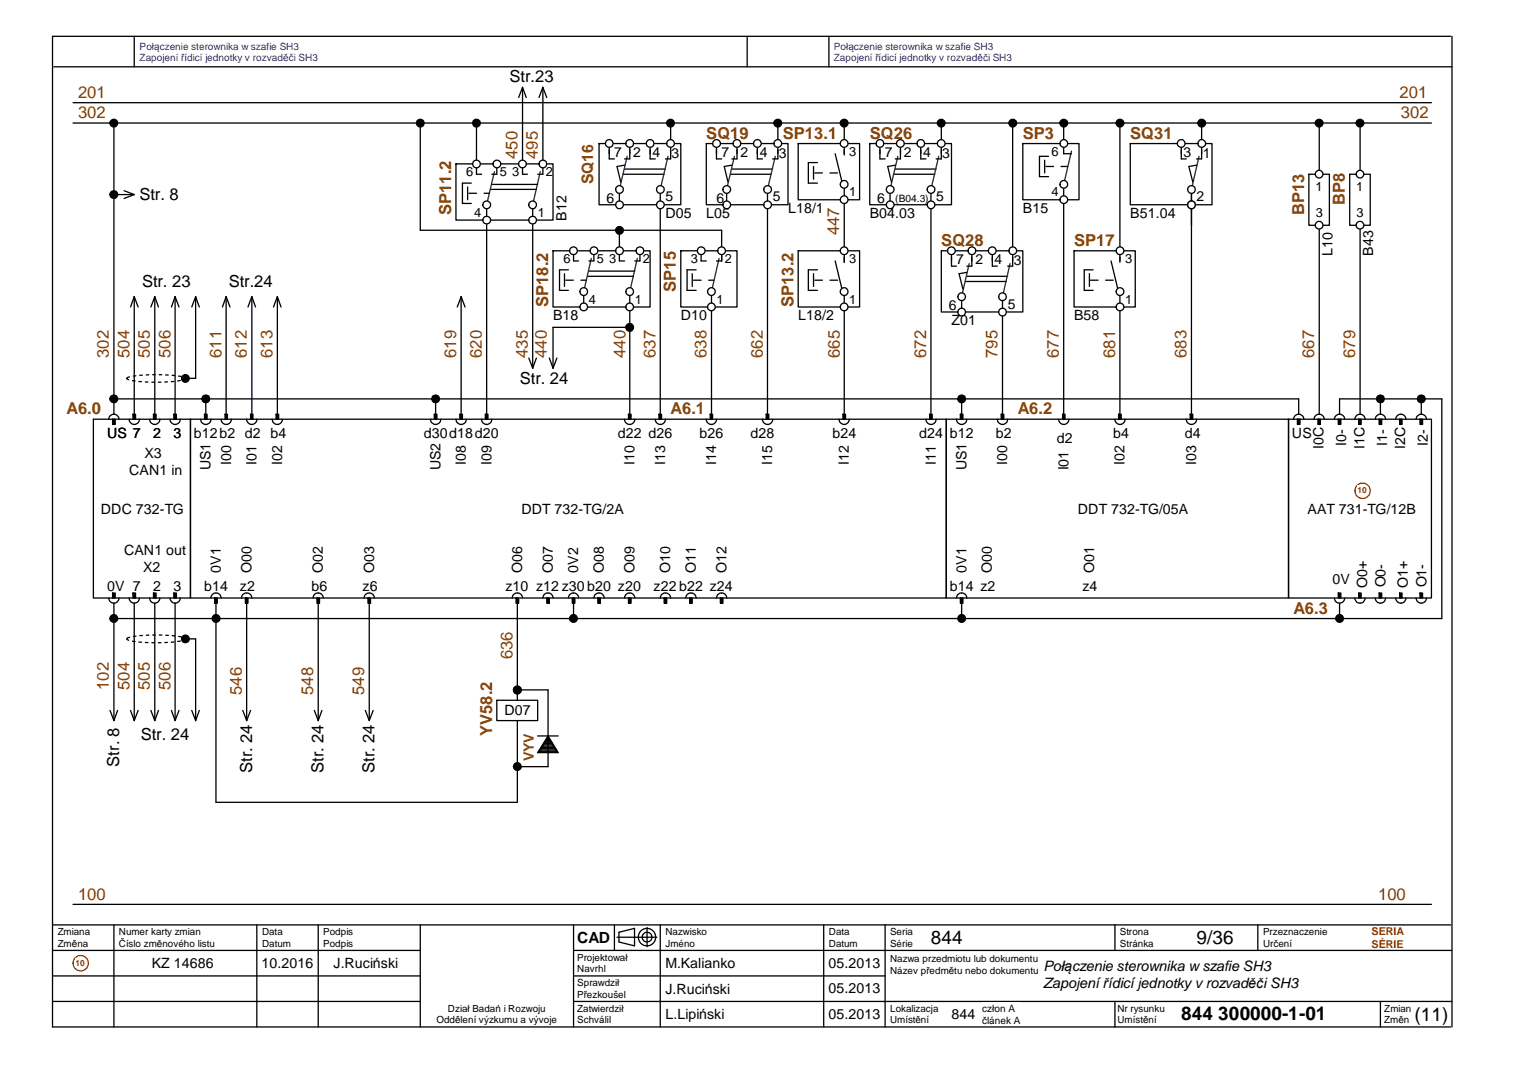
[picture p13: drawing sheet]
<svg xmlns="http://www.w3.org/2000/svg" width="297mm" height="210mm" viewBox="0 0 297 210" stroke-linecap="round" stroke-linejoin="round" font-family="sans-serif">
<defs><g id="words">
<g font-size="3.7">
<text x="182.3" y="184.9">844</text>
<text x="234.3" y="184.9">9/36</text>
<text x="231.3" y="199.8">844 300000-1-01</text>
<text x="277" y="199.9">(11)</text>
</g>
<g font-size="3.3">
<text x="99.8" y="16.1">Str.23</text>
<text x="27.3" y="39.2">Str. 8</text>
<text x="27.8" y="56.1">Str. 23</text>
<text x="44.8" y="56.1">Str.24</text>
<text x="101.8" y="75.1">Str. 24</text>
<text x="27.6" y="144.9">Str. 24</text>
<text x="23.3" y="150.1" transform="rotate(-90 23.3 150.1)">Str. 8</text>
<text x="49.4" y="151.3" transform="rotate(-90 49.4 151.3)">Str. 24</text>
<text x="63.3" y="151.3" transform="rotate(-90 63.3 151.3)">Str. 24</text>
<text x="73.3" y="151.3" transform="rotate(-90 73.3 151.3)">Str. 24</text>
</g>
<g font-size="3.3" fill="#804000">
<text x="15.3" y="23.2">302</text>
<text x="15.3" y="19.1">201</text>
<text x="274.1" y="19.1">201</text>
<text x="274.3" y="23.2">302</text>
<text x="101.3" y="31.1" transform="rotate(-90 101.3 31.1)">450</text>
<text x="105.3" y="31.1" transform="rotate(-90 105.3 31.1)">495</text>
<text x="164.3" y="46.1" transform="rotate(-90 164.3 46.1)">447</text>
<text x="21.3" y="70.1" transform="rotate(-90 21.3 70.1)">302</text>
<text x="25.4" y="70.1" transform="rotate(-90 25.4 70.1)">504</text>
<text x="29.3" y="70.1" transform="rotate(-90 29.3 70.1)">505</text>
<text x="33.4" y="70.1" transform="rotate(-90 33.4 70.1)">506</text>
<text x="43.3" y="70.1" transform="rotate(-90 43.3 70.1)">611</text>
<text x="48.3" y="70.1" transform="rotate(-90 48.3 70.1)">612</text>
<text x="53.3" y="70.1" transform="rotate(-90 53.3 70.1)">613</text>
<text x="89.3" y="70.1" transform="rotate(-90 89.3 70.1)">619</text>
<text x="94.4" y="70.1" transform="rotate(-90 94.4 70.1)">620</text>
<text x="103.3" y="70.1" transform="rotate(-90 103.3 70.1)">435</text>
<text x="107.1" y="70.1" transform="rotate(-90 107.1 70.1)">440</text>
<text x="122.5" y="70.1" transform="rotate(-90 122.5 70.1)">440</text>
<text x="128.4" y="70.1" transform="rotate(-90 128.4 70.1)">637</text>
<text x="138.3" y="70.1" transform="rotate(-90 138.3 70.1)">638</text>
<text x="149.3" y="70.1" transform="rotate(-90 149.3 70.1)">662</text>
<text x="164.5" y="70.1" transform="rotate(-90 164.5 70.1)">665</text>
<text x="181.4" y="70.1" transform="rotate(-90 181.4 70.1)">672</text>
<text x="195.3" y="70.1" transform="rotate(-90 195.3 70.1)">795</text>
<text x="207.3" y="70.1" transform="rotate(-90 207.3 70.1)">677</text>
<text x="218.4" y="70.1" transform="rotate(-90 218.4 70.1)">681</text>
<text x="232.3" y="70.1" transform="rotate(-90 232.3 70.1)">683</text>
<text x="257.3" y="70.1" transform="rotate(-90 257.3 70.1)">667</text>
<text x="265.3" y="70.1" transform="rotate(-90 265.3 70.1)">679</text>
<text x="100.3" y="129.1" transform="rotate(-90 100.3 129.1)">636</text>
<text x="21.3" y="135.1" transform="rotate(-90 21.3 135.1)">102</text>
<text x="25.4" y="135.1" transform="rotate(-90 25.4 135.1)">504</text>
<text x="29.3" y="135.1" transform="rotate(-90 29.3 135.1)">505</text>
<text x="33.4" y="135.1" transform="rotate(-90 33.4 135.1)">506</text>
<text x="47.3" y="136.1" transform="rotate(-90 47.3 136.1)">546</text>
<text x="61.3" y="136.1" transform="rotate(-90 61.3 136.1)">548</text>
<text x="71.3" y="136.1" transform="rotate(-90 71.3 136.1)">549</text>
<text x="15.3" y="176.1">100</text>
<text x="269.8" y="176.1">100</text>
</g>
<g font-size="3.2" fill="#804000">
<text x="138.3" y="27.1">SQ19</text>
<text x="153.3" y="27.1">SP13.1</text>
<text x="170.3" y="27.2">SQ26</text>
<text x="200.3" y="27.1">SP3</text>
<text x="221.3" y="27.2">SQ31</text>
<text x="263.4" y="40.1" transform="rotate(-90 263.4 40.1)">BP8</text>
<text x="88.3" y="42.1" transform="rotate(-90 88.3 42.1)">SP11.2</text>
<text x="255.4" y="42.1" transform="rotate(-90 255.4 42.1)">BP13</text>
<text x="184.3" y="48.2">SQ28</text>
<text x="210.3" y="48.1">SP17</text>
<text x="132.3" y="57.1" transform="rotate(-90 132.3 57.1)">SP15</text>
<text x="107.4" y="60.1" transform="rotate(-90 107.4 60.1)">SP18.2</text>
<text x="155.4" y="60.1" transform="rotate(-90 155.4 60.1)">SP13.2</text>
<text x="13" y="81.2">A6.0</text>
<text x="131.3" y="81.2">A6.1</text>
<text x="199.3" y="81.2">A6.2</text>
<text x="253.3" y="120.1">A6.3</text>
<text x="96.3" y="144.1" transform="rotate(-90 96.3 144.1)">YV58.2</text>
</g>
<text font-size="3.1" fill="#804000" x="116.2" y="36.1" transform="rotate(-90 116.2 36.1)">SQ16</text>
<text font-size="3" x="113" y="184.6">CAD</text>
<g font-size="2.8">
<text x="154.3" y="41.7">L18/1</text>
<text x="200.3" y="41.7">B15</text>
<text x="110.9" y="43.2" transform="rotate(-90 110.9 43.2)">B12</text>
<text x="130.3" y="42.7">D05</text>
<text x="138.3" y="42.7">L05</text>
<text x="170.3" y="42.7">B04.03</text>
<text x="221.3" y="42.7">B51.04</text>
<text x="260.9" y="50.1" transform="rotate(-90 260.9 50.1)">L10</text>
<text x="268.9" y="50.1" transform="rotate(-90 268.9 50.1)">B43</text>
<text x="108.3" y="62.7">B18</text>
<text x="133.3" y="62.7">D10</text>
<text x="156.3" y="62.7">L18/2</text>
<text x="186.3" y="63.7">Z01</text>
<text x="210.3" y="62.7">B58</text>
<text x="21" y="85.7">US 7</text>
<text x="28.3" y="89.7">X3</text>
<text x="30" y="85.7">2</text>
<text x="34" y="85.7">3</text>
<text x="38" y="85.7">b12b2 d2 b4</text>
<text x="83" y="85.7">d30d18d20</text>
<text x="121" y="85.7">d22 d26</text>
<text x="137" y="85.7">b26</text>
<text x="147" y="85.7">d28</text>
<text x="163" y="85.7">b24</text>
<text x="180" y="85.7">d24</text>
<text x="186" y="85.7">b12</text>
<text x="195" y="85.7">b2</text>
<text x="207" y="86.7">d2</text>
<text x="218" y="85.7">b4</text>
<text x="232" y="85.7">d4</text>
<text x="253" y="85.7">US</text>
<text x="259.2" y="87.8" transform="rotate(-90 259.2 87.8)">I0C</text>
<text x="263.6" y="87.3" transform="rotate(-90 263.6 87.3)">I0-</text>
<text x="267.2" y="87.8" transform="rotate(-90 267.2 87.8)">I1C</text>
<text x="271.6" y="87.3" transform="rotate(-90 271.6 87.3)">I1-</text>
<text x="275.2" y="87.8" transform="rotate(-90 275.2 87.8)">I2C</text>
<text x="279.6" y="87.3" transform="rotate(-90 279.6 87.3)">I2-</text>
<text x="25.3" y="93">CAN1 in</text>
<text x="41.2" y="92.1" transform="rotate(-90 41.2 92.1)">US1</text>
<text x="45.3" y="91.1" transform="rotate(-90 45.3 91.1)">I00</text>
<text x="50.2" y="91.1" transform="rotate(-90 50.2 91.1)">I01</text>
<text x="55.2" y="91.1" transform="rotate(-90 55.2 91.1)">I02</text>
<text x="86.2" y="92.1" transform="rotate(-90 86.2 92.1)">US2</text>
<text x="91.2" y="91.1" transform="rotate(-90 91.2 91.1)">I08</text>
<text x="96.2" y="91.1" transform="rotate(-90 96.2 91.1)">I09</text>
<text x="124.2" y="91.1" transform="rotate(-90 124.2 91.1)">I10</text>
<text x="130.2" y="91.1" transform="rotate(-90 130.2 91.1)">I13</text>
<text x="140.2" y="91.1" transform="rotate(-90 140.2 91.1)">I14</text>
<text x="151.2" y="91.1" transform="rotate(-90 151.2 91.1)">I15</text>
<text x="166.2" y="91.1" transform="rotate(-90 166.2 91.1)">I12</text>
<text x="183.2" y="91.1" transform="rotate(-90 183.2 91.1)">I11</text>
<text x="189.2" y="92.1" transform="rotate(-90 189.2 92.1)">US1</text>
<text x="197.2" y="91.1" transform="rotate(-90 197.2 91.1)">I00</text>
<text x="209.3" y="92.1" transform="rotate(-90 209.3 92.1)">I01</text>
<text x="220.2" y="91.1" transform="rotate(-90 220.2 91.1)">I02</text>
<text x="234.2" y="91.1" transform="rotate(-90 234.2 91.1)">I03</text>
<text x="19.8" y="100.7">DDC 732-TG</text>
<text x="102.1" y="100.7">DDT 732-TG/2A</text>
<text x="211.1" y="100.7">DDT 732-TG/05A</text>
<text x="256" y="100.7">AAT 731-TG/12B</text>
<text x="24.3" y="108.7">CAN1 out</text>
<text x="28.1" y="112">X2</text>
<text x="43.2" y="112.1" transform="rotate(-90 43.2 112.1)">0V1</text>
<text x="49.2" y="112.1" transform="rotate(-90 49.2 112.1)">O00</text>
<text x="63.2" y="112.1" transform="rotate(-90 63.2 112.1)">O02</text>
<text x="73.2" y="112.1" transform="rotate(-90 73.2 112.1)">O03</text>
<text x="102.2" y="112.1" transform="rotate(-90 102.2 112.1)">O06</text>
<text x="108.2" y="112.1" transform="rotate(-90 108.2 112.1)">O07</text>
<text x="113.2" y="112.1" transform="rotate(-90 113.2 112.1)">0V2</text>
<text x="118.2" y="112.1" transform="rotate(-90 118.2 112.1)">O08</text>
<text x="124.2" y="112.1" transform="rotate(-90 124.2 112.1)">O09</text>
<text x="131.2" y="112.1" transform="rotate(-90 131.2 112.1)">O10</text>
<text x="136.2" y="112.1" transform="rotate(-90 136.2 112.1)">O11</text>
<text x="142.2" y="112.1" transform="rotate(-90 142.2 112.1)">O12</text>
<text x="189.2" y="112.1" transform="rotate(-90 189.2 112.1)">0V1</text>
<text x="194.2" y="112.1" transform="rotate(-90 194.2 112.1)">O00</text>
<text x="214.2" y="112.1" transform="rotate(-90 214.2 112.1)">O01</text>
<text x="21" y="115.7">0V 7</text>
<text x="30" y="115.7">2</text>
<text x="34" y="115.7">3</text>
<text x="40" y="115.7">b14</text>
<text x="47" y="115.7">z2</text>
<text x="61" y="115.7">b6</text>
<text x="71" y="115.7">z6</text>
<text x="99" y="115.7">z10 z12 z30 b20 z20</text>
<text x="128" y="115.7">z22 b22 z24</text>
<text x="186" y="115.7">b14 z2</text>
<text x="212" y="115.7">z4</text>
<text x="260.9" y="114.4">0V</text>
<text x="267.7" y="115.1" transform="rotate(-90 267.7 115.1)">O0+</text>
<text x="271.3" y="115" transform="rotate(-90 271.3 115)">O0-</text>
<text x="275.7" y="115.1" transform="rotate(-90 275.7 115.1)">O1+</text>
<text x="279.3" y="115" transform="rotate(-90 279.3 115)">O1-</text>
<text x="98.8" y="140">D07</text>
<text x="29.7" y="189.6">KZ 14686</text>
<text x="51.2" y="189.6">10.2016</text>
<text x="65.3" y="189.6">J.Ruciński</text>
<text x="130.3" y="189.6">M.Kalianko</text>
<text x="162.2" y="189.6">05.2013</text>
<text x="204.3" y="190.2">Połączenie sterownika w szafie SH3</text>
<text x="130.3" y="194.6">J.Ruciński</text>
<text x="162.2" y="194.4">05.2013</text>
<text x="204.3" y="193.5">Zapojenířídicí jednotky v rozvaděči SH3</text>
<text x="130.3" y="199.6">L.Lipiński</text>
<text x="162.2" y="199.6">05.2013</text>
<text x="186.3" y="199.6">844</text>
</g>
<text font-size="2.8" fill="#804000" x="104.6" y="149.1" transform="rotate(-90 104.6 149.1)">VYV</text>
<g font-size="2.7">
<text x="120.3" y="30.7">7</text>
<text x="124" y="30.6">2</text>
<text x="127.8" y="30.7">4</text>
<text x="131.5" y="30.9">3</text>
<text x="141.3" y="30.7">7</text>
<text x="145" y="30.6">2</text>
<text x="148.8" y="30.7">4</text>
<text x="152.5" y="30.9">3</text>
<text x="173.3" y="30.7">7</text>
<text x="177" y="30.6">2</text>
<text x="180.8" y="30.7">4</text>
<text x="184.5" y="30.9">3</text>
<text x="231.7" y="30.7">3</text>
<text x="235.5" y="30.9">1</text>
<text x="118.7" y="39.7">6</text>
<text x="130.3" y="39.4">5</text>
<text x="140.3" y="39.7">6</text>
<text x="151.3" y="39.4">5</text>
<text x="171.7" y="39.7">6</text>
<text x="183.3" y="39.4">5</text>
<text x="234.3" y="39.4">2</text>
<text x="187.2" y="51.7">7</text>
<text x="191" y="51.6">2</text>
<text x="194.7" y="51.7">4</text>
<text x="198.5" y="51.9">3</text>
<text x="185.8" y="60.7">6</text>
<text x="197.3" y="60.4">5</text>
</g>
<g font-size="2.5">
<text x="91.3" y="34.5">6</text>
<text x="97.9" y="34.5">5</text>
<text x="100.3" y="34.5">3</text>
<text x="106.9" y="34.5">2</text>
<text x="166.3" y="30.5">3</text>
<text x="205.9" y="30.5">6</text>
<text x="166.3" y="38.4">1</text>
<text x="205.9" y="38.4">4</text>
<text x="257.6" y="37.5">1</text>
<text x="265.6" y="37.5">1</text>
<text x="92.9" y="42.5">4</text>
<text x="105.3" y="42.5">1</text>
<text x="257.6" y="42.5">3</text>
<text x="265.6" y="42.5">3</text>
<text x="110.3" y="51.5">6</text>
<text x="116.9" y="51.5">5</text>
<text x="119.3" y="51.5">3</text>
<text x="125.9" y="51.5">2</text>
<text x="135.3" y="51.5">3</text>
<text x="141.9" y="51.5">2</text>
<text x="166.3" y="51.5">3</text>
<text x="220.3" y="51.5">3</text>
<text x="115.3" y="59.4">4</text>
<text x="124.3" y="59.4">1</text>
<text x="140.3" y="59.4">1</text>
<text x="166.3" y="59.4">1</text>
<text x="220.3" y="59.4">1</text>
</g>
<g font-size="2.1" fill="#f00">
<text x="268.6" y="183">SERIA</text>
<text x="268.6" y="185.5">SÉRIE</text>
</g>
<g font-size="2" fill="#00f">
<text x="27.3" y="12">Zapojení řídicí jednotky v rozvaděči SH3</text>
<text x="27.3" y="9.7">Połączenie sterownika w szafie SH3</text>
<text x="163.3" y="12">Zapojení řídicí jednotky v rozvaděči SH3</text>
<text x="163.3" y="9.7">Połączenie sterownika w szafie SH3</text>
</g>
<g font-size="2">
<text x="175.3" y="39.6">(B04.3)</text>
<text x="192.3" y="198.2">człon A</text>
<text x="192.3" y="200.5">článek A</text>
</g>
<g font-size="1.9">
<text x="11.3" y="183.1">Zmiana</text>
<text x="11.3" y="185.4">Změna</text>
<text x="23.3" y="183.1">Numer karty zmian</text>
<text x="23.3" y="185.4">Číslo změnového listu</text>
<text x="51.3" y="183.1">Data</text>
<text x="51.3" y="185.4">Datum</text>
<text x="63.3" y="183.1">Podpis</text>
<text x="63.3" y="185.4">Podpis</text>
<text x="130.3" y="183.1">Nazwisko</text>
<text x="130.3" y="185.4">Jméno</text>
<text x="162.3" y="183.1">Data</text>
<text x="162.3" y="185.4">Datum</text>
<text x="174.3" y="183.1">Seria</text>
<text x="174.3" y="185.4">Série</text>
<text x="219.3" y="183.1">Strona</text>
<text x="219.3" y="185.4">Stránka</text>
<text x="247.3" y="183.1">Przeznaczenie</text>
<text x="247.3" y="185.4">Určení</text>
<text x="113" y="188.1">Projektował</text>
<text x="113" y="190.4">Navrhl</text>
<text x="174.3" y="188.4">Nazwa przedmiotu lub dokumentu</text>
<text x="174.3" y="190.7">Název předmětu nebo dokumentu</text>
<text x="113" y="193.1">Sprawdził</text>
<text x="113" y="195.4">Přezkoušel</text>
<text x="85.5" y="200.4">Oddělení výzkumu a vývoje</text>
<text x="87.7" y="198.1">Dział Badań i Rozwoju</text>
<text x="113" y="198.1">Zatwierdził</text>
<text x="113" y="200.4">Schválil</text>
<text x="174.3" y="198.2">Lokalizacja</text>
<text x="174.3" y="200.4">Umístění</text>
<text x="218.8" y="198.2">Nr rysunku</text>
<text x="218.8" y="200.4">Umístění</text>
<text x="271.1" y="198.2">Zmian</text>
<text x="271.1" y="200.4">Změn</text>
</g>
<g font-size="1.6" fill="#f00">
<text x="265.8" y="96.6">10</text>
<text x="14.8" y="189.1">10</text>
</g>
</g></defs>
<path d="M10.5 13.1h273.8M26.3 7.1v6M146.3 7.1v6M162.3 7.1v6M284.1 7.1h-273.8v194h273.8M284.3 7.1v194M10.3 191.1h72M10.3 181.1h273.8M129.3 181.1v20M173.3 181.1v20" fill="none" stroke="#010101" stroke-width=".25"/>
<g fill="#fff">
<path d="M218.8 196.3h9.2v4.5h-9.2z" fill-rule="evenodd"/>
<path d="M113 186.3h9.9v4.5h-9.9z" fill-rule="evenodd"/>
<path d="M130.3 181.4h8.1v4.4h-8.1z" fill-rule="evenodd"/>
<path d="M113 191.3h9.6v4.5h-9.6z" fill-rule="evenodd"/>
</g>
<path d="M10.3 196.1h72M10.3 186.1h72" fill="none" stroke="#010101" stroke-width=".25"/>
<g fill="#fff">
<path d="M113 196.3h9.1v4.5h-9.1z" fill-rule="evenodd"/>
<path d="M130.3 186.9h13.7v3.2h-13.7z" fill-rule="evenodd"/>
<path d="M130.3 191.9h12.7v3.2h-12.7z" fill-rule="evenodd"/>
<path d="M130.3 196.9h11.6v3.3h-11.6z" fill-rule="evenodd"/>
</g>
<path d="M161.3 181.1v20" fill="none" stroke="#010101" stroke-width=".25"/>
<g fill="#fff">
<path d="M162.3 181.3h5.7v4.5h-5.7z" fill-rule="evenodd"/>
<path d="M11.3 181.4h6.4v4.4h-6.4z" fill-rule="evenodd"/>
</g>
<path d="M22.3 181.1v20M50.3 181.1v20" fill="none" stroke="#010101" stroke-width=".25"/>
<path d="M23.3 181.4h18.8v4.4h-18.8z" fill-rule="evenodd" fill="#fff"/>
<path d="M82.3 181.1v20" fill="none" stroke="#010101" stroke-width=".25"/>
<path d="M51.3 181.4h5.7v4.4h-5.7z" fill-rule="evenodd" fill="#fff"/>
<path d="M62.3 181.1v20" fill="none" stroke="#010101" stroke-width=".25"/>
<path d="M63.3 181.4h5.9v4.4h-5.9z" fill-rule="evenodd" fill="#fff"/>
<path d="M112.3 196.1h172M112.3 186.1h172M270.3 196.1v5" fill="none" stroke="#000" stroke-width=".25"/>
<path d="M112.3 181.1v20" fill="none" stroke="#010101" stroke-width=".25"/>
<g fill="#fff">
<path d="M271.1 196.3h5.2v4.5h-5.2z" fill-rule="evenodd"/>
<path d="M174.3 181.3h4.5v4.5h-4.5z" fill-rule="evenodd"/>
<path d="M182.3 181.4h6.2v4.2h-6.2z" fill-rule="evenodd"/>
<path d="M231.3 196.4h28.4v4.3h-28.4z" fill-rule="evenodd"/>
</g>
<path d="M218.3 196.1v5" fill="none" stroke="#000" stroke-width=".25"/>
<g fill="#fff">
<path d="M174.3 196.3h9.5v4.5h-9.5z" fill-rule="evenodd"/>
<path d="M186.3 197h4.7v3.2h-4.7z" fill-rule="evenodd"/>
<path d="M174.3 186.6h29.1v4.5h-29.1z" fill-rule="evenodd"/>
<path d="M162.2 186.9h10.2v3.2h-10.2z" fill-rule="evenodd"/>
</g>
<path d="M218.3 181.1v5" fill="none" stroke="#000" stroke-width=".25"/>
<g fill="#fff">
<path d="M219.3 181.3h6.6v4.5h-6.6z" fill-rule="evenodd"/>
<path d="M234.3 181.4h7.3v4.2h-7.3z" fill-rule="evenodd"/>
</g>
<path d="M246.3 181.1v5" fill="none" stroke="#000" stroke-width=".25"/>
<path d="M247.3 181.3h12.6v4.5h-12.6z" fill-rule="evenodd" fill="#fff"/>
<g fill="none" stroke="#000" stroke-width=".25">
<path d="M112.3 191.1h61M120.3 181.1v5M120.8 183.5h7.8M121.2 182.5l3-.7v3.4l-3-.8zM126.7 181.6v3.8"/>
<circle cx="126.7" cy="183.5" r="1.71"/>
<circle cx="126.7" cy="183.5" r=".95"/>
</g>
<g fill="#fff">
<path d="M162.2 191.8h10.2v3.1h-10.2z" fill-rule="evenodd"/>
<path d="M162.2 197h10.2v3.2h-10.2z" fill-rule="evenodd"/>
<path d="M192.3 196.3h7.5v4.6h-7.5z" fill-rule="evenodd"/>
<circle cx="266.8" cy="96.1" r="1.5"/>
</g>
<circle cx="266.8" cy="96.1" r="1.49" fill="none" stroke="#f00" stroke-width=".25"/>
<g fill="#fff">
<path d="M265.8 95.1h1.8v1.9h-1.8z" fill-rule="evenodd"/>
<circle cx="15.8" cy="188.6" r="1.5"/>
</g>
<circle cx="15.8" cy="188.6" r="1.5" fill="none" stroke="#f00" stroke-width=".25"/>
<g fill="#fff">
<path d="M14.8 187.6h1.8v1.9h-1.8z" fill-rule="evenodd"/>
<path d="M29.7 187h12.2v3.2h-12.2z" fill-rule="evenodd"/>
<path d="M51.2 187h10.2v3.2h-10.2z" fill-rule="evenodd"/>
<path d="M65.3 187h12.7v3.2h-12.7z" fill-rule="evenodd"/>
<path d="M277 196.5h6.6v4.2h-6.6z" fill-rule="evenodd"/>
<path d="M27.3 7.8h35v4.6h-35z" fill-rule="evenodd"/>
<path d="M163.3 7.8h34.9v4.6h-34.9z" fill-rule="evenodd"/>
<path d="M274.1 16.1h5.4v3.7h-5.4z" fill-rule="evenodd"/>
<path d="M15.3 20.1h5.5v3.7h-5.5z" fill-rule="evenodd"/>
<path d="M15.3 16.1h5.5v3.7h-5.5z" fill-rule="evenodd"/>
<path d="M15.3 173.1h5.5v3.7h-5.5z" fill-rule="evenodd"/>
<path d="M269.8 173.1h5.5v3.7h-5.5z" fill-rule="evenodd"/>
<path d="M18.3 129.6h3.7v5.5h-3.7z" fill-rule="evenodd"/>
<path d="M13 78.1h6.8v3.8h-6.8z" fill-rule="evenodd"/>
<path d="M18.3 64.6h3.7v5.5h-3.7z" fill-rule="evenodd"/>
<path d="M131.3 78.1h6.7v3.8h-6.7z" fill-rule="evenodd"/>
<path d="M44.3 130.6h3.7v5.5h-3.7z" fill-rule="evenodd"/>
<path d="M58.3 130.6h3.7v5.5h-3.7z" fill-rule="evenodd"/>
<path d="M199.3 78.1h6.8v3.8h-6.8z" fill-rule="evenodd"/>
<path d="M22.3 64.6h3.7v5.5h-3.7z" fill-rule="evenodd"/>
<path d="M26.3 64.6h3.7v5.5h-3.7z" fill-rule="evenodd"/>
<path d="M30.3 64.6h3.7v5.5h-3.7z" fill-rule="evenodd"/>
<path d="M22.3 129.6h3.7v5.5h-3.7z" fill-rule="evenodd"/>
<path d="M26.3 129.6h3.7v5.5h-3.7z" fill-rule="evenodd"/>
<path d="M30.3 129.6h3.7v5.5h-3.7z" fill-rule="evenodd"/>
<path d="M68.3 130.6h3.7v5.5h-3.7z" fill-rule="evenodd"/>
<path d="M274.3 20.1h5.5v3.7h-5.5z" fill-rule="evenodd"/>
<path d="M40.3 64.6h3.7v5.5h-3.7z" fill-rule="evenodd"/>
<path d="M45.3 64.6h3.7v5.5h-3.7z" fill-rule="evenodd"/>
<path d="M50.3 64.6h3.7v5.5h-3.7z" fill-rule="evenodd"/>
<path d="M86.3 64.6h3.7v5.5h-3.7z" fill-rule="evenodd"/>
<path d="M85.3 31.4h3.8v10.7h-3.8z" fill-rule="evenodd"/>
<path d="M100.3 64.6h3.7v5.5h-3.7z" fill-rule="evenodd"/>
<path d="M102.3 25.6h3.7v5.5h-3.7z" fill-rule="evenodd"/>
<path d="M98.3 25.6h3.7v5.5h-3.7z" fill-rule="evenodd"/>
<path d="M91.3 64.6h3.7v5.5h-3.7z" fill-rule="evenodd"/>
<path d="M104.3 49.4h3.8v10.7h-3.8z" fill-rule="evenodd"/>
<path d="M104.1 64.6h3.7v5.5h-3.7z" fill-rule="evenodd"/>
<path d="M119.4 64.6h3.7v5.5h-3.7z" fill-rule="evenodd"/>
<path d="M97.3 123.6h3.7v5.5h-3.7z" fill-rule="evenodd"/>
<path d="M113.3 28.2h3.6v7.9h-3.6z" fill-rule="evenodd"/>
<path d="M129.3 49.1h3.8v8h-3.8z" fill-rule="evenodd"/>
<path d="M125.3 64.6h3.7v5.5h-3.7z" fill-rule="evenodd"/>
<path d="M135.3 64.6h3.7v5.5h-3.7z" fill-rule="evenodd"/>
<path d="M138.3 24.1h8.3v3.8h-8.3z" fill-rule="evenodd"/>
<path d="M146.3 64.6h3.7v5.5h-3.7z" fill-rule="evenodd"/>
<path d="M161.3 40.6h3.7v5.5h-3.7z" fill-rule="evenodd"/>
<path d="M161.5 64.6h3.6v5.5h-3.6z" fill-rule="evenodd"/>
<path d="M253.3 117.1h6.8v3.8h-6.8z" fill-rule="evenodd"/>
<path d="M252.3 33.9h3.8v8.2h-3.8z" fill-rule="evenodd"/>
<path d="M254.3 64.6h3.7v5.5h-3.7z" fill-rule="evenodd"/>
<path d="M170.3 24.2h8.3v3.8h-8.3z" fill-rule="evenodd"/>
<path d="M178.3 64.6h3.7v5.5h-3.7z" fill-rule="evenodd"/>
<path d="M184.3 45.2h8.3v3.8h-8.3z" fill-rule="evenodd"/>
<path d="M192.3 64.6h3.7v5.5h-3.7z" fill-rule="evenodd"/>
<path d="M204.3 64.6h3.7v5.5h-3.7z" fill-rule="evenodd"/>
<path d="M260.3 33.7h3.8v6.4h-3.8z" fill-rule="evenodd"/>
<path d="M262.3 64.6h3.7v5.5h-3.7z" fill-rule="evenodd"/>
<path d="M215.3 64.6h3.7v5.5h-3.7z" fill-rule="evenodd"/>
<path d="M221.3 24.2h8.3v3.8h-8.3z" fill-rule="evenodd"/>
<path d="M229.3 64.6h3.7v5.5h-3.7z" fill-rule="evenodd"/>
</g>
<g fill="none" stroke="#000" stroke-width=".25">
<path d="M219.3 24.1v25M26.3 58.1v24M30.3 58.1v24M34.3 58.1v24M44.3 58.1v24M49.3 58.1v24M54.3 58.1v24M90.3 58.1v24M165.3 49.1v2.3M40.3 78.1v4M85.3 78.1v4M188.3 78.1v4"/>
<path d="M26.3 118.1v23M30.3 118.1v23M34.3 118.1v23M42.3 117.1v40M48.3 117.1v24M62.3 117.1v24M72.3 117.1v24M101.3 117.1v40M112.3 117.1v4M188.3 117.1v4"/>
</g>
<path d="M27.8 53.1h9.5v3.7h-9.5z" fill-rule="evenodd" fill="#fff"/>
<path d="M25.6 60.1l.7-2 .7 2M29.5 60.1l.8-2 .7 2M33.6 60.1l.7-2 .7 2" fill="none" stroke="#000" stroke-width=".25"/>
<path d="M24.9 73.9a27.5 27.5 0 0 1 11.3 0l.1 .2a5.9 5.9 0 0 1-3.5 .7 24.8 24.8 0 0 1-7.9-.6l-.1-.1z" fill="none" stroke="#000" stroke-width=".25" stroke-dasharray=".5 .8"/>
<circle cx="36.3" cy="74.1" r=".74" fill="#010101"/>
<g fill="none" stroke="#000" stroke-width=".25">
<path d="M14.3 24.1h266M14.3 20.1h266M38.3 58.1v16h-2M38.3 58.1l.7 2M38.3 58.1l-.8 2M18.3 82.1h19v35h-19zM37.3 82.1h148v35h-148z"/>
<circle cx="36.3" cy="74.1" r=".74"/>
</g>
<path d="M22.3 24.1v57M22.3 118.1v23M14.3 177.1h266" fill="none" stroke="#010101" stroke-width=".25"/>
<path d="M27.6 141.9h9.5v3.7h-9.5z" fill-rule="evenodd" fill="#fff"/>
<path d="M29.5 139.1l.8 2 .7-2M33.6 139.1l.7 2 .7-2M37.5 139.1l.8 2 .7-2" fill="none" stroke="#000" stroke-width=".25"/>
<path d="M24.9 124.9a26.3 26.3 0 0 1 9.7-.3 2.29 2.29 0 0 1 1.7 .5 5.9 5.9 0 0 1-3.5 .7 24.8 24.8 0 0 1-7.9-.6l-.1-.1z" fill="none" stroke="#000" stroke-width=".25" stroke-dasharray=".5 .8"/>
<circle cx="36.3" cy="125.1" r=".75" fill="#010101"/>
<g fill="none" stroke="#000" stroke-width=".25">
<path d="M22.3 121.1h260M25.6 139.1l.7 2 .7-2M36.3 125.1h2v16"/>
<circle cx="36.3" cy="125.1" r=".74"/>
</g>
<circle cx="22.3" cy="121.1" r=".75" fill="#010101"/>
<circle cx="22.3" cy="121.1" r=".76" fill="none" stroke="#000" stroke-width=".25"/>
<circle cx="42.3" cy="121.1" r=".75" fill="#010101"/>
<g fill="none" stroke="#000" stroke-width=".25">
<path d="M22.3 78.1h232"/>
<circle cx="42.3" cy="121.1" r=".76"/>
</g>
<circle cx="40.3" cy="78.1" r=".76" fill="#010101"/>
<circle cx="40.3" cy="78.1" r=".76" fill="none" stroke="#000" stroke-width=".25"/>
<circle cx="22.3" cy="78.1" r=".76" fill="#010101"/>
<g fill="none" stroke="#000" stroke-width=".25">
<path d="M185.3 82.1h67v35h-67zM42.3 157.1h59"/>
<circle cx="22.3" cy="78.1" r=".76"/>
</g>
<circle cx="85.3" cy="78.1" r=".76" fill="#010101"/>
<circle cx="85.3" cy="78.1" r=".76" fill="none" stroke="#000" stroke-width=".25"/>
<circle cx="112.3" cy="121.1" r=".75" fill="#010101"/>
<g fill="none" stroke="#000" stroke-width=".25">
<path d="M43.6 60.1l.7-2 .7 2M48.6 60.1l.7-2 .7 2M53.5 60.1l.8-2 .7 2"/>
<circle cx="112.3" cy="121.1" r=".76"/>
</g>
<path d="M44.8 53.1h8.7v3.7h-8.7z" fill-rule="evenodd" fill="#fff"/>
<path d="M24.3 37.3l2 .8-2 .8M82.3 24.1v21" fill="none" stroke="#000" stroke-width=".25"/>
<circle cx="82.3" cy="24.1" r=".75" fill="#010101"/>
<g fill="none" stroke="#000" stroke-width=".25">
<path d="M89.5 60.1l.8-2 .8 2"/>
<circle cx="82.3" cy="24.1" r=".76"/>
</g>
<path d="M46.3 141.8h3.7v9.5h-3.7z" fill-rule="evenodd" fill="#fff"/>
<path d="M47.5 139.1l.8 2 .8-2" fill="none" stroke="#000" stroke-width=".25"/>
<path d="M60.3 141.8h3.7v9.5h-3.7z" fill-rule="evenodd" fill="#fff"/>
<path d="M61.5 139.1l.8 2 .7-2" fill="none" stroke="#000" stroke-width=".25"/>
<path d="M70.3 141.8h3.7v9.5h-3.7z" fill-rule="evenodd" fill="#fff"/>
<path d="M71.5 139.1l.8 2 .8-2" fill="none" stroke="#000" stroke-width=".25"/>
<circle cx="22.3" cy="24.1" r=".75" fill="#010101"/>
<g fill="none" stroke="#000" stroke-width=".25">
<path d="M102.3 17.1v15M106.3 17.1v15M93.3 24.1v8M95.3 43.1v39M104.3 43.1v29"/>
<circle cx="22.3" cy="24.1" r=".76"/>
</g>
<circle cx="93.3" cy="24.1" r=".75" fill="#010101"/>
<g fill="none" stroke="#000" stroke-width=".25">
<path d="M101.6 19.1l.7-2 .7 2M105.5 19.1l.8-2 .8 2M89.3 32.1h19v11h-19zM104.3 40.1v3M103.5 70.1l.8 2 .7-2"/>
<circle cx="93.3" cy="24.1" r=".76"/>
</g>
<path d="M105.8 33.6l-1.5 6.5" fill="none" stroke="#400040" stroke-width=".25"/>
<circle cx="104.3" cy="40.1" r=".75" fill="#fff"/>
<g fill="none" stroke="#000" stroke-width=".25">
<path d="M102.3 32.3v1.8h1M106.3 32.3v1.8h-1"/>
<circle cx="104.3" cy="40.1" r=".76"/>
</g>
<circle cx="102.3" cy="32.1" r=".75" fill="#fff"/>
<circle cx="102.3" cy="32.1" r=".74" fill="none" stroke="#000" stroke-width=".25"/>
<circle cx="106.3" cy="32.1" r=".76" fill="#fff"/>
<circle cx="106.3" cy="32.1" r=".76" fill="none" stroke="#000" stroke-width=".25"/>
<circle cx="104.3" cy="43.1" r=".76" fill="#fff"/>
<g fill="none" stroke="#000" stroke-width=".25">
<path d="M96.1 37.1h8.9M96.3 36.1h9M95.3 40.1v3"/>
<circle cx="104.3" cy="43.1" r=".76"/>
</g>
<path d="M96.8 33.6l-1.5 6.5" fill="none" stroke="#400040" stroke-width=".25"/>
<circle cx="95.3" cy="40.1" r=".76" fill="#fff"/>
<g fill="none" stroke="#000" stroke-width=".25">
<path d="M93.3 32.3v1.8h1M97.3 32.3v1.8h-1"/>
<circle cx="95.3" cy="40.1" r=".76"/>
</g>
<circle cx="93.3" cy="32.1" r=".76" fill="#fff"/>
<circle cx="93.3" cy="32.1" r=".76" fill="none" stroke="#000" stroke-width=".25"/>
<circle cx="97.3" cy="32.1" r=".74" fill="#fff"/>
<circle cx="97.3" cy="32.1" r=".74" fill="none" stroke="#000" stroke-width=".25"/>
<circle cx="95.3" cy="43.1" r=".76" fill="#fff"/>
<g fill="none" stroke="#000" stroke-width=".25">
<path d="M91.6 36.6v2.5M92.3 35.9h-1.8v3.9h1.8M108.3 49.1h19v11h-19zM121.3 45.1v4M123.3 57.1v25"/>
<circle cx="95.3" cy="43.1" r=".76"/>
</g>
<path d="M91.8 37.8h4" fill="none" stroke="#000" stroke-width=".25" stroke-dasharray="1.5 1.5"/>
<path d="M124.8 50.6l-1.5 6.5" fill="none" stroke="#400040" stroke-width=".25"/>
<circle cx="123.3" cy="57.1" r=".75" fill="#fff"/>
<g fill="none" stroke="#000" stroke-width=".25">
<path d="M121.3 49.4v1.7h1M125.3 49.4v1.7h-1"/>
<circle cx="123.3" cy="57.1" r=".76"/>
</g>
<circle cx="121.3" cy="49.1" r=".75" fill="#fff"/>
<circle cx="121.3" cy="49.1" r=".74" fill="none" stroke="#000" stroke-width=".25"/>
<circle cx="125.3" cy="49.1" r=".76" fill="#fff"/>
<circle cx="125.3" cy="49.1" r=".76" fill="none" stroke="#000" stroke-width=".25"/>
<circle cx="123.3" cy="60.1" r=".74" fill="#fff"/>
<g fill="none" stroke="#000" stroke-width=".25">
<path d="M114.3 57.1v3M115.1 54.1h8.9M115.3 53.1h9"/>
<circle cx="123.3" cy="60.1" r=".76"/>
</g>
<path d="M115.8 50.6l-1.5 6.5" fill="none" stroke="#400040" stroke-width=".25"/>
<circle cx="114.3" cy="57.1" r=".76" fill="#fff"/>
<g fill="none" stroke="#000" stroke-width=".25">
<path d="M112.3 49.4v1.7h1M116.3 49.4v1.7h-1"/>
<circle cx="114.3" cy="57.1" r=".76"/>
</g>
<circle cx="112.3" cy="49.1" r=".76" fill="#fff"/>
<circle cx="112.3" cy="49.1" r=".76" fill="none" stroke="#000" stroke-width=".25"/>
<circle cx="116.3" cy="49.1" r=".75" fill="#fff"/>
<circle cx="116.3" cy="49.1" r=".74" fill="none" stroke="#000" stroke-width=".25"/>
<circle cx="114.3" cy="60.1" r=".75" fill="#fff"/>
<g fill="none" stroke="#000" stroke-width=".25">
<path d="M110.5 53.6v2.5M111.3 52.8h-1.7v4.1h1.7M108.3 64.1h15"/>
<circle cx="114.3" cy="60.1" r=".76"/>
</g>
<path d="M110.8 54.9h4" fill="none" stroke="#000" stroke-width=".25" stroke-dasharray="1.5 1.5"/>
<circle cx="123.3" cy="64.1" r=".75" fill="#010101"/>
<g fill="none" stroke="#000" stroke-width=".25">
<path d="M107.6 70.1l.7 2 .7-2"/>
<circle cx="123.3" cy="64.1" r=".77"/>
</g>
<path d="M97.3 137.1h8v4h-8z" fill-rule="evenodd" fill="#fff"/>
<path d="M97.3 137.1h8v4h-8z" fill="none" stroke="#000" stroke-width=".25"/>
<circle cx="101.3" cy="135.1" r=".75" fill="#010101"/>
<g fill="none" stroke="#000" stroke-width=".25">
<path d="M107.3 135.1v15h-5.7"/>
<circle cx="101.3" cy="135.1" r=".76"/>
</g>
<circle cx="101.3" cy="135.1" r=".75" fill="#010101"/>
<circle cx="101.3" cy="135.1" r=".76" fill="none" stroke="#000" stroke-width=".25"/>
<circle cx="101.3" cy="150.1" r=".75" fill="#010101"/>
<g fill="none" stroke="#000" stroke-width=".25">
<path d="M21.3 82.1a1 1 0 0 1 1-1 1 1 0 0 1 1 1M22.1 82.1h.5v1h-.5zM25.3 82.1a1 1 0 0 0 1 1 1 1 0 0 0 1-1M26 81.1h.5v1h-.5zM29.3 82.1a1 1 0 0 0 1 1 1 1 0 0 0 1-1M30.1 81.1h.5v1h-.5zM33.3 82.1a1 1 0 0 0 1 1 1 1 0 0 0 1-1M34 81.1h.5v1h-.5zM39.3 82.1a1.02 1.02 0 0 0 1 1 1.02 1.02 0 0 0 1-1M40 81.1h.6v1h-.6zM43.3 82.1a1 1 0 0 0 1 1 1 1 0 0 0 1-1M44.1 81.1h.4v1h-.4z"/>
<path d="M48.3 82.1a1 1 0 0 0 1 1 1 1 0 0 0 1-1M49.1 81.1h.4v1h-.4zM53.3 82.1a1 1 0 0 0 1 1 1 1 0 0 0 1-1M54.1 81.1h.5v1h-.5zM84.3 82.1a1.02 1.02 0 0 0 1 1 1.02 1.02 0 0 0 1-1M85 81.1h.6v1h-.6zM89.3 82.1a1.02 1.02 0 0 0 1 1 1.02 1.02 0 0 0 1-1M90 81.1h.5v1h-.5zM94.3 82.1a1 1 0 0 0 1 1 1 1 0 0 0 1-1M95 81.1h.5v1h-.5zM122.3 82.1a1 1 0 0 0 1 1 1 1 0 0 0 1-1M123.1 81.1h.5v1h-.5z"/>
<path d="M187.3 82.1a1.02 1.02 0 0 0 1 1 1.02 1.02 0 0 0 1-1M188 81.1h.5v1h-.5zM21.3 117.1a1 1 0 0 0 1 1 1 1 0 0 0 1-1M22.1 116.1h.5v1h-.5zM25.3 117.1a1 1 0 0 0 1 1 1 1 0 0 0 1-1M26 116.1h.5v1h-.5zM29.3 117.1a1 1 0 0 0 1 1 1 1 0 0 0 1-1M30.1 116.1h.5v1h-.5zM33.3 117.1a1 1 0 0 0 1 1 1 1 0 0 0 1-1M34 116.1h.5v1h-.5zM41.3 117.1a1 1 0 0 1 1-1 1 1 0 0 1 1 1M42 117.1h.5v1h-.5z"/>
<path d="M47.3 117.1a1.02 1.02 0 0 1 1-1 1.02 1.02 0 0 1 1 1M48 117.1h.6v1h-.6zM61.3 117.1a1 1 0 0 1 1-1 1 1 0 0 1 1 1M62.1 117.1h.5v1h-.5zM71.3 117.1a1 1 0 0 1 1-1 1 1 0 0 1 1 1M72 117.1h.6v1h-.6zM100.3 117.1a1.02 1.02 0 0 1 1-1 1.02 1.02 0 0 1 1 1M101 117.1h.6v1h-.6zM106.3 117.1a1 1 0 0 1 1-1 1 1 0 0 1 1 1M107.1 117.1h.5v1h-.5zM111.3 117.1a1 1 0 0 1 1-1 1 1 0 0 1 1 1M112.1 117.1h.5v1h-.5z"/>
<path d="M116.3 117.1a1 1 0 0 1 1-1 1 1 0 0 1 1 1M117 117.1h.6v1h-.6zM122.3 117.1a1 1 0 0 1 1-1 1 1 0 0 1 1 1M123.1 117.1h.5v1h-.5zM129.3 117.1a1.02 1.02 0 0 1 1-1 1.02 1.02 0 0 1 1 1M130 117.1h.6v1h-.6zM134.3 117.1a1.02 1.02 0 0 1 1-1 1.02 1.02 0 0 1 1 1M135 117.1h.5v1h-.5zM140.3 117.1a1 1 0 0 1 1-1 1 1 0 0 1 1 1M141.1 117.1h.5v1h-.5zM187.3 117.1a1.02 1.02 0 0 1 1-1 1.02 1.02 0 0 1 1 1M188 117.1h.5v1h-.5z"/>
<path d="M21.5 139.1l.8 2 .7-2M101.3 135.1h6M105.3 144.1h4M105.5 147.1h3.5M105.8 146.9h3M106 146.6h2.8M106 146.3h2.5M106.3 146.1h2M106.3 145.8h2M106.5 145.6h1.5M106.8 145.3h1.2M106.8 145.1h1"/>
<path d="M107.1 144.9h.5M107.3 144.1l2 3.3h-4zM107.3 145.3v-.9l-1.8 3M107.3 144.6l.5 .7M107.6 144.6l1.4 2.8"/>
<circle cx="101.3" cy="150.1" r=".76"/>
</g>
<g fill="#000">
<path d="M22.1 82.1h.5v1h-.5z" fill-rule="evenodd"/>
<path d="M26 81.1h.5v1h-.5z" fill-rule="evenodd"/>
<path d="M30.1 81.1h.5v1h-.5z" fill-rule="evenodd"/>
<path d="M34 81.1h.5v1h-.5z" fill-rule="evenodd"/>
<path d="M40 81.1h.6v1h-.6z" fill-rule="evenodd"/>
<path d="M44.1 81.1h.4v1h-.4z" fill-rule="evenodd"/>
<path d="M49.1 81.1h.4v1h-.4z" fill-rule="evenodd"/>
<path d="M54.1 81.1h.5v1h-.5z" fill-rule="evenodd"/>
<path d="M85 81.1h.6v1h-.6z" fill-rule="evenodd"/>
<path d="M90 81.1h.5v1h-.5z" fill-rule="evenodd"/>
<path d="M95 81.1h.5v1h-.5z" fill-rule="evenodd"/>
<path d="M123.1 81.1h.5v1h-.5z" fill-rule="evenodd"/>
<path d="M188 81.1h.5v1h-.5z" fill-rule="evenodd"/>
<path d="M22.1 116.1h.5v1h-.5z" fill-rule="evenodd"/>
<path d="M26 116.1h.5v1h-.5z" fill-rule="evenodd"/>
<path d="M30.1 116.1h.5v1h-.5z" fill-rule="evenodd"/>
<path d="M34 116.1h.5v1h-.5z" fill-rule="evenodd"/>
<path d="M42 117.1h.5v1h-.5z" fill-rule="evenodd"/>
<path d="M48 117.1h.6v1h-.6z" fill-rule="evenodd"/>
<path d="M62.1 117.1h.5v1h-.5z" fill-rule="evenodd"/>
<path d="M72 117.1h.6v1h-.6z" fill-rule="evenodd"/>
<path d="M101 117.1h.6v1h-.6z" fill-rule="evenodd"/>
<path d="M107.1 117.1h.5v1h-.5z" fill-rule="evenodd"/>
<path d="M112.1 117.1h.5v1h-.5z" fill-rule="evenodd"/>
<path d="M117 117.1h.6v1h-.6z" fill-rule="evenodd"/>
<path d="M123.1 117.1h.5v1h-.5z" fill-rule="evenodd"/>
<path d="M130 117.1h.6v1h-.6z" fill-rule="evenodd"/>
<path d="M135 117.1h.5v1h-.5z" fill-rule="evenodd"/>
<path d="M141.1 117.1h.5v1h-.5z" fill-rule="evenodd"/>
<path d="M188 117.1h.5v1h-.5z" fill-rule="evenodd"/>
</g>
<path d="M20.3 142.4h3.7v7.7h-3.7z" fill-rule="evenodd" fill="#fff"/>
<path d="M131.3 24.1v4M129.3 40.1v42M139.3 60.1v22" fill="none" stroke="#000" stroke-width=".25"/>
<circle cx="131.3" cy="24.1" r=".74" fill="#010101"/>
<circle cx="131.3" cy="24.1" r=".74" fill="none" stroke="#000" stroke-width=".25"/>
<path d="M131.5 28.4h1.6v3.1h-1.6z" fill-rule="evenodd" fill="#fff"/>
<path d="M119.3 28.1v2" fill="none" stroke="#000" stroke-width=".25"/>
<g fill="#fff">
<path d="M127.8 28.1h1.5v3.1h-1.5z" fill-rule="evenodd"/>
<path d="M120.3 28.1h1.5v3.1h-1.5z" fill-rule="evenodd"/>
<path d="M124 28.1h1.6v3.1h-1.6z" fill-rule="evenodd"/>
<path d="M130.3 36.8h1.5v3.2h-1.5z" fill-rule="evenodd"/>
</g>
<path d="M121.3 37.1v3M122 34.1h8M122.3 33.1h8M123.3 28.1v2M127.3 28.1v2M129.3 37.1v3" fill="none" stroke="#000" stroke-width=".25"/>
<path d="M118.7 37.1h1.6v3.2h-1.6z" fill-rule="evenodd" fill="#fff"/>
<path d="M117.3 28.1h16v12h-16z" fill="none" stroke="#000" stroke-width=".25"/>
<circle cx="121.3" cy="40.1" r=".74" fill="#fff"/>
<circle cx="121.3" cy="40.1" r=".74" fill="none" stroke="#000" stroke-width=".25"/>
<circle cx="129.3" cy="40.1" r=".74" fill="#fff"/>
<circle cx="129.3" cy="40.1" r=".74" fill="none" stroke="#000" stroke-width=".25"/>
<circle cx="123.3" cy="28.1" r=".74" fill="#fff"/>
<circle cx="123.3" cy="28.1" r=".76" fill="none" stroke="#000" stroke-width=".25"/>
<circle cx="119.3" cy="28.1" r=".75" fill="#fff"/>
<circle cx="119.3" cy="28.1" r=".76" fill="none" stroke="#000" stroke-width=".25"/>
<circle cx="127.3" cy="28.1" r=".75" fill="#fff"/>
<circle cx="127.3" cy="28.1" r=".76" fill="none" stroke="#000" stroke-width=".25"/>
<path d="M122.8 30.6l-1.5 6.5" fill="none" stroke="#400040" stroke-width=".25"/>
<circle cx="121.3" cy="37.1" r=".74" fill="#fff"/>
<g fill="none" stroke="#000" stroke-width=".25">
<path d="M119.3 29.3v1.8h1M123.3 29.3v1.8h-1"/>
<circle cx="121.3" cy="37.1" r=".74"/>
</g>
<path d="M122.3 32.3l-1.5 .3 .7 3" fill="none" stroke="#010101" stroke-width=".25"/>
<path d="M130.8 30.6l-1.5 6.5" fill="none" stroke="#400040" stroke-width=".25"/>
<circle cx="129.3" cy="37.1" r=".74" fill="#fff"/>
<g fill="none" stroke="#000" stroke-width=".25">
<path d="M127.3 29.3v1.8h1M131.3 28.1v3h-1"/>
<circle cx="129.3" cy="37.1" r=".74"/>
</g>
<circle cx="131.3" cy="28.1" r=".74" fill="#fff"/>
<g fill="none" stroke="#000" stroke-width=".25">
<path d="M141.3 45.1v6M128.3 82.1a1 1 0 0 0 1 1 1 1 0 0 0 1-1M129 81.1h.5v1h-.5z"/>
<circle cx="131.3" cy="28.1" r=".74"/>
</g>
<path d="M129 81.1h.5v1h-.5z" fill-rule="evenodd" fill="#000"/>
<circle cx="121.3" cy="45.1" r=".74" fill="#010101"/>
<g fill="none" stroke="#000" stroke-width=".25">
<path d="M133.3 49.1h11v11h-11zM139.3 57.1v3"/>
<circle cx="121.3" cy="45.1" r=".74"/>
</g>
<path d="M140.8 50.6l-1.5 6.5" fill="none" stroke="#400040" stroke-width=".25"/>
<circle cx="139.3" cy="57.1" r=".75" fill="#fff"/>
<g fill="none" stroke="#000" stroke-width=".25">
<path d="M137.3 49.4v1.7h1M141.3 49.4v1.7h-1"/>
<circle cx="139.3" cy="57.1" r=".74"/>
</g>
<circle cx="137.3" cy="49.1" r=".75" fill="#fff"/>
<circle cx="137.3" cy="49.1" r=".74" fill="none" stroke="#000" stroke-width=".25"/>
<circle cx="141.3" cy="49.1" r=".76" fill="#fff"/>
<circle cx="141.3" cy="49.1" r=".76" fill="none" stroke="#000" stroke-width=".25"/>
<circle cx="139.3" cy="60.1" r=".74" fill="#fff"/>
<g fill="none" stroke="#000" stroke-width=".25">
<path d="M152.3 24.1v4M82.3 45.1h59M135.5 53.6v2.5M136.3 52.8h-1.8v4.1h1.8M108.3 64.1v8M138.3 82.1a1 1 0 0 0 1 1 1 1 0 0 0 1-1M139.1 81.1h.4v1h-.4z"/>
<circle cx="139.3" cy="60.1" r=".74"/>
</g>
<path d="M135.8 54.9h4" fill="none" stroke="#000" stroke-width=".25" stroke-dasharray="1.5 1.5"/>
<path d="M139.1 81.1h.4v1h-.4z" fill-rule="evenodd" fill="#000"/>
<circle cx="152.3" cy="24.1" r=".74" fill="#010101"/>
<g fill="none" stroke="#000" stroke-width=".25">
<path d="M150.3 40.1v42"/>
<circle cx="152.3" cy="24.1" r=".76"/>
</g>
<path d="M152.5 28.4h1.5v3.1h-1.5z" fill-rule="evenodd" fill="#fff"/>
<path d="M140.3 28.1v2" fill="none" stroke="#000" stroke-width=".25"/>
<g fill="#fff">
<path d="M148.8 28.1h1.5v3.1h-1.5z" fill-rule="evenodd"/>
<path d="M141.3 28.1h1.5v3.1h-1.5z" fill-rule="evenodd"/>
<path d="M145 28.1h1.6v3.1h-1.6z" fill-rule="evenodd"/>
<path d="M151.3 36.8h1.6v3.2h-1.6z" fill-rule="evenodd"/>
</g>
<path d="M142.3 37.1v3M143 34.1h8M143.3 33.1h8M144.3 28.1v2M148.3 28.1v2M150.3 37.1v3" fill="none" stroke="#000" stroke-width=".25"/>
<path d="M140.3 37.1h1.6v3.2h-1.6z" fill-rule="evenodd" fill="#fff"/>
<path d="M138.3 28.1h16v12h-16z" fill="none" stroke="#000" stroke-width=".25"/>
<circle cx="142.3" cy="40.1" r=".74" fill="#fff"/>
<circle cx="142.3" cy="40.1" r=".74" fill="none" stroke="#000" stroke-width=".25"/>
<circle cx="150.3" cy="40.1" r=".74" fill="#fff"/>
<circle cx="150.3" cy="40.1" r=".74" fill="none" stroke="#000" stroke-width=".25"/>
<circle cx="144.3" cy="28.1" r=".74" fill="#fff"/>
<circle cx="144.3" cy="28.1" r=".76" fill="none" stroke="#000" stroke-width=".25"/>
<circle cx="140.3" cy="28.1" r=".75" fill="#fff"/>
<circle cx="140.3" cy="28.1" r=".76" fill="none" stroke="#000" stroke-width=".25"/>
<circle cx="148.3" cy="28.1" r=".75" fill="#fff"/>
<circle cx="148.3" cy="28.1" r=".76" fill="none" stroke="#000" stroke-width=".25"/>
<path d="M143.8 30.6l-1.5 6.5" fill="none" stroke="#400040" stroke-width=".25"/>
<circle cx="142.3" cy="37.1" r=".74" fill="#fff"/>
<g fill="none" stroke="#000" stroke-width=".25">
<path d="M140.3 29.3v1.8h1M144.3 29.3v1.8h-1"/>
<circle cx="142.3" cy="37.1" r=".74"/>
</g>
<path d="M143.3 32.3l-1.5 .3 .7 3" fill="none" stroke="#010101" stroke-width=".25"/>
<path d="M151.8 30.6l-1.5 6.5" fill="none" stroke="#400040" stroke-width=".25"/>
<circle cx="150.3" cy="37.1" r=".74" fill="#fff"/>
<g fill="none" stroke="#000" stroke-width=".25">
<path d="M148.3 29.3v1.8h1M152.3 28.1v3h-1"/>
<circle cx="150.3" cy="37.1" r=".74"/>
</g>
<circle cx="152.3" cy="28.1" r=".74" fill="#fff"/>
<g fill="none" stroke="#000" stroke-width=".25">
<path d="M165.3 24.1v6M165.3 36.1v13M165.3 57.1v25M149.3 82.1a1 1 0 0 0 1 1 1 1 0 0 0 1-1M150 81.1h.5v1h-.5z"/>
<circle cx="152.3" cy="28.1" r=".76"/>
</g>
<path d="M150 81.1h.5v1h-.5z" fill-rule="evenodd" fill="#000"/>
<circle cx="165.3" cy="36.1" r=".75" fill="#fff"/>
<g fill="none" stroke="#000" stroke-width=".25">
<path d="M156.3 28.1h12v11h-12zM159.3 32.6v2.5M160.1 31.8h-1.8v4.1h1.8M163.5 30.1l1.3 5.2M165.3 29.3v1.1"/>
<circle cx="165.3" cy="36.1" r=".76"/>
</g>
<path d="M159.6 33.9h5.2" fill="none" stroke="#000" stroke-width=".25" stroke-dasharray="1.5 1.5"/>
<circle cx="165.3" cy="28.1" r=".75" fill="#fff"/>
<circle cx="165.3" cy="28.1" r=".76" fill="none" stroke="#000" stroke-width=".25"/>
<circle cx="165.3" cy="39.1" r=".75" fill="#fff"/>
<circle cx="165.3" cy="39.1" r=".76" fill="none" stroke="#000" stroke-width=".25"/>
<circle cx="165.3" cy="57.1" r=".76" fill="#fff"/>
<g fill="none" stroke="#000" stroke-width=".25">
<path d="M156.3 49.1h12v11h-12zM159.3 53.6v2.5M160.1 52.8h-1.8v4.1h1.8M163.5 51.1l1.3 5.2M165.3 50.3v1.1"/>
<circle cx="165.3" cy="57.1" r=".76"/>
</g>
<path d="M159.6 54.9h5.2" fill="none" stroke="#000" stroke-width=".25" stroke-dasharray="1.5 1.5"/>
<circle cx="165.3" cy="49.1" r=".76" fill="#fff"/>
<circle cx="165.3" cy="49.1" r=".76" fill="none" stroke="#000" stroke-width=".25"/>
<circle cx="165.3" cy="60.1" r=".75" fill="#fff"/>
<circle cx="165.3" cy="60.1" r=".76" fill="none" stroke="#000" stroke-width=".25"/>
<circle cx="165.3" cy="24.1" r=".75" fill="#010101"/>
<g fill="none" stroke="#000" stroke-width=".25">
<path d="M258.3 44.1v37M254.3 78.1v3M282.3 78.1h-20v3M164.3 82.1a1 1 0 0 0 1 1 1 1 0 0 0 1-1M165.1 81.1h.5v1h-.5zM252.3 82.1h28v35h-28zM254 82.1h.5v1h-.5zM254.3 81.1a1.01 1.01 0 0 0-1 1M254.3 81.1a1.01 1.01 0 0 1 1 1M258.1 82.1h.4v1h-.4zM258.3 81.1a1.01 1.01 0 0 0-1 1M258.3 81.1a1.01 1.01 0 0 1 1 1"/>
<path d="M262 82.1h.5v1h-.5zM262.3 81.1a1.01 1.01 0 0 0-1 1M262.3 81.1a1.01 1.01 0 0 1 1 1M261.3 117.1a1.01 1.01 0 0 0 1 1M262 116.1h.5v1h-.5zM262.3 118.1v3M263.3 117.1a1.01 1.01 0 0 1-1 1M265.3 117.1a1 1 0 0 0 1 1 1 1 0 0 0 1-1M266.1 116.1h.4v1h-.4zM269.3 117.1a1.02 1.02 0 0 0 1 1 1.02 1.02 0 0 0 1-1M270 116.1h.5v1h-.5zM273.3 117.1a1 1 0 0 0 1 1 1 1 0 0 0 1-1"/>
<path d="M274.1 116.1h.4v1h-.4zM277.3 117.1a1.02 1.02 0 0 0 1 1 1.02 1.02 0 0 0 1-1M278 116.1h.5v1h-.5z"/>
<circle cx="165.3" cy="24.1" r=".76"/>
</g>
<g fill="#000">
<path d="M165.1 81.1h.5v1h-.5z" fill-rule="evenodd"/>
<path d="M254 82.1h.5v1h-.5z" fill-rule="evenodd"/>
<path d="M258.1 82.1h.4v1h-.4z" fill-rule="evenodd"/>
<path d="M262 82.1h.5v1h-.5z" fill-rule="evenodd"/>
<path d="M262 116.1h.5v1h-.5z" fill-rule="evenodd"/>
<path d="M266.1 116.1h.4v1h-.4z" fill-rule="evenodd"/>
<path d="M270 116.1h.5v1h-.5z" fill-rule="evenodd"/>
<path d="M274.1 116.1h.4v1h-.4z" fill-rule="evenodd"/>
<path d="M278 116.1h.5v1h-.5z" fill-rule="evenodd"/>
</g>
<circle cx="188.3" cy="78.1" r=".76" fill="#010101"/>
<circle cx="188.3" cy="78.1" r=".76" fill="none" stroke="#000" stroke-width=".25"/>
<circle cx="188.3" cy="121.1" r=".75" fill="#010101"/>
<g fill="none" stroke="#000" stroke-width=".25">
<path d="M258.3 24.1v10M270.3 78.1v3M265.3 82.1a1 1 0 0 1 1-1 1 1 0 0 1 1 1M266.1 82.1h.4v1h-.4zM270 82.1h.5v1h-.5zM270.3 81.1a1.01 1.01 0 0 0-1 1M270.3 81.1a1.01 1.01 0 0 1 1 1"/>
<circle cx="188.3" cy="121.1" r=".76"/>
</g>
<g fill="#000">
<path d="M266.1 82.1h.4v1h-.4z" fill-rule="evenodd"/>
<path d="M270 82.1h.5v1h-.5z" fill-rule="evenodd"/>
</g>
<circle cx="258.3" cy="24.1" r=".74" fill="#010101"/>
<g fill="none" stroke="#000" stroke-width=".25">
<path d="M256.3 34.1h4v10h-4z"/>
<circle cx="258.3" cy="24.1" r=".74"/>
</g>
<circle cx="258.3" cy="44.1" r=".74" fill="#fff"/>
<circle cx="258.3" cy="44.1" r=".74" fill="none" stroke="#000" stroke-width=".25"/>
<circle cx="258.3" cy="34.1" r=".74" fill="#fff"/>
<circle cx="258.3" cy="34.1" r=".74" fill="none" stroke="#000" stroke-width=".25"/>
<circle cx="270.3" cy="78.1" r=".76" fill="#010101"/>
<g fill="none" stroke="#000" stroke-width=".25">
<path d="M184.3 24.1v4M182.3 40.1v42"/>
<circle cx="270.3" cy="78.1" r=".76"/>
</g>
<path d="M184.5 28.4h1.6v3.1h-1.6z" fill-rule="evenodd" fill="#fff"/>
<path d="M172.3 28.1v2" fill="none" stroke="#000" stroke-width=".25"/>
<g fill="#fff">
<path d="M180.8 28.1h1.5v3.1h-1.5z" fill-rule="evenodd"/>
<path d="M173.3 28.1h1.5v3.1h-1.5z" fill-rule="evenodd"/>
<path d="M177 28.1h1.6v3.1h-1.6z" fill-rule="evenodd"/>
<path d="M183.3 36.8h1.5v3.2h-1.5z" fill-rule="evenodd"/>
</g>
<path d="M174.3 37.1v3M175 34.1h8M175.3 33.1h8M176.3 28.1v2M180.3 28.1v2M182.3 37.1v3" fill="none" stroke="#000" stroke-width=".25"/>
<path d="M171.7 37.1h1.6v3.2h-1.6z" fill-rule="evenodd" fill="#fff"/>
<path d="M170.3 28.1h16v12h-16z" fill="none" stroke="#000" stroke-width=".25"/>
<circle cx="174.3" cy="40.1" r=".74" fill="#fff"/>
<circle cx="174.3" cy="40.1" r=".74" fill="none" stroke="#000" stroke-width=".25"/>
<circle cx="182.3" cy="40.1" r=".74" fill="#fff"/>
<circle cx="182.3" cy="40.1" r=".74" fill="none" stroke="#000" stroke-width=".25"/>
<circle cx="176.3" cy="28.1" r=".74" fill="#fff"/>
<circle cx="176.3" cy="28.1" r=".74" fill="none" stroke="#000" stroke-width=".25"/>
<circle cx="172.3" cy="28.1" r=".75" fill="#fff"/>
<circle cx="172.3" cy="28.1" r=".76" fill="none" stroke="#000" stroke-width=".25"/>
<circle cx="180.3" cy="28.1" r=".75" fill="#fff"/>
<circle cx="180.3" cy="28.1" r=".76" fill="none" stroke="#000" stroke-width=".25"/>
<path d="M175.8 30.6l-1.5 6.5" fill="none" stroke="#400040" stroke-width=".25"/>
<circle cx="174.3" cy="37.1" r=".74" fill="#fff"/>
<g fill="none" stroke="#000" stroke-width=".25">
<path d="M172.3 29.3v1.8h1M176.3 29.3v1.8h-1"/>
<circle cx="174.3" cy="37.1" r=".74"/>
</g>
<path d="M175.3 32.3l-1.5 .3 .7 3" fill="none" stroke="#010101" stroke-width=".25"/>
<path d="M183.8 30.6l-1.5 6.5" fill="none" stroke="#400040" stroke-width=".25"/>
<circle cx="182.3" cy="37.1" r=".74" fill="#fff"/>
<g fill="none" stroke="#000" stroke-width=".25">
<path d="M180.3 29.3v1.8h1M184.3 28.1v3h-1"/>
<circle cx="182.3" cy="37.1" r=".74"/>
</g>
<circle cx="184.3" cy="28.1" r=".74" fill="#fff"/>
<circle cx="184.3" cy="28.1" r=".74" fill="none" stroke="#000" stroke-width=".25"/>
<circle cx="184.3" cy="24.1" r=".74" fill="#010101"/>
<g fill="none" stroke="#000" stroke-width=".25">
<path d="M198.3 24.1v25M196.3 61.1v21M181.3 82.1a1 1 0 0 0 1 1 1 1 0 0 0 1-1M182 81.1h.5v1h-.5z"/>
<circle cx="184.3" cy="24.1" r=".74"/>
</g>
<path d="M182 81.1h.5v1h-.5z" fill-rule="evenodd" fill="#000"/>
<path d="M198.5 49.4h1.6v3.1h-1.6z" fill-rule="evenodd" fill="#fff"/>
<path d="M186.3 49.1v2" fill="none" stroke="#000" stroke-width=".25"/>
<g fill="#fff">
<path d="M194.7 49.1h1.6v3.1h-1.6z" fill-rule="evenodd"/>
<path d="M187.2 49.1h1.6v3.1h-1.6z" fill-rule="evenodd"/>
<path d="M191 49.1h1.5v3.1h-1.5z" fill-rule="evenodd"/>
<path d="M197.3 57.8h1.5v3.2h-1.5z" fill-rule="evenodd"/>
</g>
<path d="M188.3 58.1v3M189.1 55.1h8M189.3 54.1h8M190.3 49.1v2M194.3 49.1v2M196.3 58.1v3" fill="none" stroke="#000" stroke-width=".25"/>
<path d="M185.8 58.1h1.5v3.2h-1.5z" fill-rule="evenodd" fill="#fff"/>
<path d="M184.3 49.1h16v12h-16z" fill="none" stroke="#000" stroke-width=".25"/>
<circle cx="188.3" cy="61.1" r=".75" fill="#fff"/>
<circle cx="188.3" cy="61.1" r=".76" fill="none" stroke="#000" stroke-width=".25"/>
<circle cx="196.3" cy="61.1" r=".75" fill="#fff"/>
<circle cx="196.3" cy="61.1" r=".76" fill="none" stroke="#000" stroke-width=".25"/>
<circle cx="190.3" cy="49.1" r=".75" fill="#fff"/>
<circle cx="190.3" cy="49.1" r=".74" fill="none" stroke="#000" stroke-width=".25"/>
<circle cx="186.3" cy="49.1" r=".76" fill="#fff"/>
<circle cx="186.3" cy="49.1" r=".76" fill="none" stroke="#000" stroke-width=".25"/>
<circle cx="194.3" cy="49.1" r=".76" fill="#fff"/>
<circle cx="194.3" cy="49.1" r=".76" fill="none" stroke="#000" stroke-width=".25"/>
<path d="M189.8 51.6l-1.5 6.5" fill="none" stroke="#400040" stroke-width=".25"/>
<circle cx="188.3" cy="58.1" r=".75" fill="#fff"/>
<g fill="none" stroke="#000" stroke-width=".25">
<path d="M186.3 50.3v1.8h1M190.3 50.3v1.8h-1"/>
<circle cx="188.3" cy="58.1" r=".76"/>
</g>
<path d="M189.3 53.3l-1.5 .3 .7 3" fill="none" stroke="#010101" stroke-width=".25"/>
<path d="M197.8 51.6l-1.5 6.5" fill="none" stroke="#400040" stroke-width=".25"/>
<circle cx="196.3" cy="58.1" r=".75" fill="#fff"/>
<g fill="none" stroke="#000" stroke-width=".25">
<path d="M194.3 50.3v1.8h1M198.3 49.1v3h-1"/>
<circle cx="196.3" cy="58.1" r=".76"/>
</g>
<circle cx="198.3" cy="49.1" r=".75" fill="#fff"/>
<circle cx="198.3" cy="49.1" r=".74" fill="none" stroke="#000" stroke-width=".25"/>
<circle cx="198.3" cy="24.1" r=".74" fill="#010101"/>
<g fill="none" stroke="#000" stroke-width=".25">
<path d="M208.3 24.1v4M208.3 36.1v46M195.3 82.1a1.02 1.02 0 0 0 1 1 1.02 1.02 0 0 0 1-1M196 81.1h.6v1h-.6z"/>
<circle cx="198.3" cy="24.1" r=".74"/>
</g>
<path d="M196 81.1h.6v1h-.6z" fill-rule="evenodd" fill="#000"/>
<path d="M209.8 29.6l-1.5 6.5" fill="none" stroke="#400040" stroke-width=".25"/>
<circle cx="208.3" cy="36.1" r=".74" fill="#fff"/>
<g fill="none" stroke="#000" stroke-width=".25">
<path d="M200.3 28.1h11v11h-11zM204.6 31.4v2.5M205.3 30.6h-1.8v4h1.8M208.3 28.4v1.7h1.5"/>
<circle cx="208.3" cy="36.1" r=".74"/>
</g>
<path d="M204.8 32.6h4.2" fill="none" stroke="#000" stroke-width=".25" stroke-dasharray="1.5 1.5"/>
<circle cx="208.3" cy="28.1" r=".74" fill="#fff"/>
<circle cx="208.3" cy="28.1" r=".74" fill="none" stroke="#000" stroke-width=".25"/>
<circle cx="208.3" cy="39.1" r=".74" fill="#fff"/>
<g fill="none" stroke="#000" stroke-width=".25">
<path d="M207.3 82.1a1 1 0 0 0 1 1 1 1 0 0 0 1-1M208.1 81.1h.4v1h-.4z"/>
<circle cx="208.3" cy="39.1" r=".74"/>
</g>
<path d="M208.1 81.1h.4v1h-.4z" fill-rule="evenodd" fill="#000"/>
<circle cx="208.3" cy="24.1" r=".74" fill="#010101"/>
<g fill="none" stroke="#000" stroke-width=".25">
<path d="M266.3 24.1v10M266.3 44.1v37"/>
<circle cx="208.3" cy="24.1" r=".74"/>
</g>
<circle cx="266.3" cy="24.1" r=".74" fill="#010101"/>
<g fill="none" stroke="#000" stroke-width=".25">
<path d="M264.3 34.1h4v10h-4z"/>
<circle cx="266.3" cy="24.1" r=".74"/>
</g>
<circle cx="266.3" cy="44.1" r=".74" fill="#fff"/>
<circle cx="266.3" cy="44.1" r=".74" fill="none" stroke="#000" stroke-width=".25"/>
<circle cx="266.3" cy="34.1" r=".74" fill="#fff"/>
<g fill="none" stroke="#000" stroke-width=".25">
<path d="M219.3 49.1v2M219.3 57.1v25"/>
<circle cx="266.3" cy="34.1" r=".74"/>
</g>
<circle cx="219.3" cy="57.1" r=".75" fill="#fff"/>
<g fill="none" stroke="#000" stroke-width=".25">
<path d="M210.3 49.1h12v11h-12zM213.3 53.6v2.5M214 52.8h-1.7v4.1h1.7M217.5 51.1l1.3 5.2M219.3 50.3v1.1"/>
<circle cx="219.3" cy="57.1" r=".74"/>
</g>
<path d="M213.5 54.9h5.3" fill="none" stroke="#000" stroke-width=".25" stroke-dasharray="1.5 1.5"/>
<circle cx="219.3" cy="49.1" r=".75" fill="#fff"/>
<circle cx="219.3" cy="49.1" r=".74" fill="none" stroke="#000" stroke-width=".25"/>
<circle cx="219.3" cy="60.1" r=".74" fill="#fff"/>
<g fill="none" stroke="#000" stroke-width=".25">
<path d="M233.3 37.1v45"/>
<circle cx="219.3" cy="60.1" r=".74"/>
</g>
<circle cx="233.3" cy="40.1" r=".76" fill="#fff"/>
<circle cx="233.3" cy="40.1" r=".76" fill="none" stroke="#000" stroke-width=".25"/>
<circle cx="235.3" cy="24.1" r=".74" fill="#010101"/>
<circle cx="235.3" cy="24.1" r=".74" fill="none" stroke="#000" stroke-width=".25"/>
<circle cx="219.3" cy="24.1" r=".74" fill="#010101"/>
<g fill="none" stroke="#000" stroke-width=".25">
<path d="M278.3 78.1v3M218.3 82.1a1 1 0 0 0 1 1 1 1 0 0 0 1-1M219 81.1h.5v1h-.5zM232.3 82.1a1.02 1.02 0 0 0 1 1 1.02 1.02 0 0 0 1-1M233 81.1h.5v1h-.5zM273.3 82.1a1 1 0 0 1 1-1 1 1 0 0 1 1 1M274.1 82.1h.4v1h-.4zM278 82.1h.5v1h-.5zM278.3 81.1a1.01 1.01 0 0 0-1 1M278.3 81.1a1.01 1.01 0 0 1 1 1"/>
<circle cx="219.3" cy="24.1" r=".74"/>
</g>
<g fill="#000">
<path d="M219 81.1h.5v1h-.5z" fill-rule="evenodd"/>
<path d="M233 81.1h.5v1h-.5z" fill-rule="evenodd"/>
<path d="M274.1 82.1h.4v1h-.4z" fill-rule="evenodd"/>
<path d="M278 82.1h.5v1h-.5z" fill-rule="evenodd"/>
</g>
<circle cx="278.3" cy="78.1" r=".76" fill="#010101"/>
<g fill="none" stroke="#000" stroke-width=".25">
<path d="M282.3 78.1v43"/>
<circle cx="278.3" cy="78.1" r=".76"/>
</g>
<circle cx="262.3" cy="121.1" r=".75" fill="#010101"/>
<circle cx="262.3" cy="121.1" r=".76" fill="none" stroke="#000" stroke-width=".25"/>
<path d="M27.3 36.1h7.7v3.7h-7.7z" fill-rule="evenodd" fill="#fff"/>
<circle cx="22.3" cy="38.1" r=".76" fill="#010101"/>
<g fill="none" stroke="#000" stroke-width=".25">
<path d="M22.3 38.1h4M235.3 24.1v4M233.3 40.1v4"/>
<circle cx="22.3" cy="38.1" r=".76"/>
</g>
<g fill="#fff">
<path d="M235.5 28.4h1.6v3.1h-1.6z" fill-rule="evenodd"/>
<path d="M231.7 28.1h1.6v3.1h-1.6z" fill-rule="evenodd"/>
<path d="M234.3 36.8h1.5v3.2h-1.5z" fill-rule="evenodd"/>
</g>
<path d="M221.3 28.1h16v12h-16zM231.3 28.1v2M233.3 37.1v3" fill="none" stroke="#000" stroke-width=".25"/>
<circle cx="233.3" cy="40.1" r=".76" fill="#fff"/>
<circle cx="233.3" cy="40.1" r=".76" fill="none" stroke="#000" stroke-width=".25"/>
<circle cx="231.3" cy="28.1" r=".75" fill="#fff"/>
<circle cx="231.3" cy="28.1" r=".76" fill="none" stroke="#000" stroke-width=".25"/>
<path d="M234.8 30.6l-1.5 6.5" fill="none" stroke="#400040" stroke-width=".25"/>
<circle cx="233.3" cy="37.1" r=".75" fill="#fff"/>
<g fill="none" stroke="#000" stroke-width=".25">
<path d="M231.3 29.3v1.8h1M235.3 28.1v3h-1"/>
<circle cx="233.3" cy="37.1" r=".76"/>
</g>
<path d="M234.3 32.3l-1.5 .3 .7 3" fill="none" stroke="#010101" stroke-width=".25"/>
<circle cx="235.3" cy="28.1" r=".74" fill="#fff"/>
<circle cx="235.3" cy="28.1" r=".74" fill="none" stroke="#000" stroke-width=".25"/>
<use href="#words"/>
</svg>
